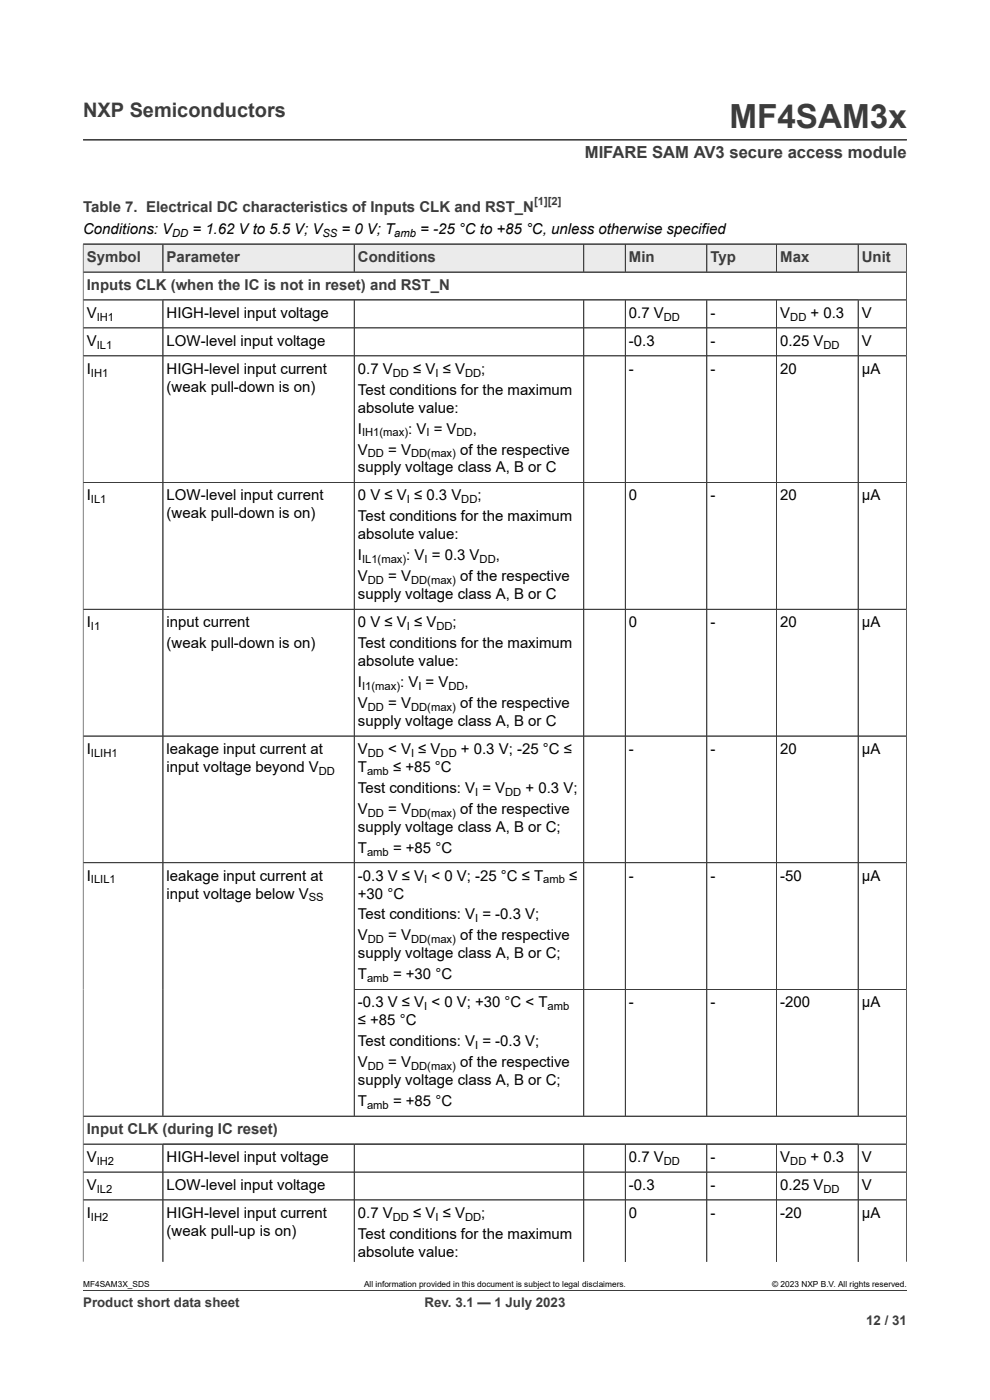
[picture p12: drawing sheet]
<svg xmlns="http://www.w3.org/2000/svg" width="210mm" height="297mm" viewBox="0 0 210 297" stroke-linecap="round" stroke-linejoin="round" font-family="sans-serif">
<defs><g id="words">
<text font-size="7.1" fill="#3c3c3c" x="154.7" y="27.2">MF4SAM3x</text>
<text font-size="4.2" fill="#3c3c3c" x="17.6" y="24.8">NXP Semiconductors</text>
<text font-size="3.5" fill="#3c3c3c" x="124.1" y="33.5">MIFARE SAM AV3 secure access module</text>
<g font-size="3.2" fill="#3c3c3c">
<text x="17.6" y="45.1">Table 7. Electrical DC characteristics of Inputs CLK and RST_N</text>
<text x="18.4" y="55.6">Symbol</text>
<text x="35.3" y="55.6">Parameter</text>
<text x="75.9" y="55.6">Conditions</text>
<text x="133.4" y="55.6">Min</text>
<text x="150.7" y="55.6">Typ</text>
<text x="165.5" y="55.6">Max</text>
<text x="182.8" y="55.6">Unit</text>
<text x="18.4" y="61.5">Inputs CLK (when the IC is not in reset) and RST_N</text>
<text x="18.4" y="240.6">Input CLK (during IC reset)</text>
</g>
<g font-size="3.2">
<text x="17.6" y="49.6">Conditions: V</text>
<text x="40.8" y="49.6">= 1.62 V to 5.5 V; V</text>
<text x="72.5" y="49.6">= 0 V; T</text>
<text x="89.2" y="49.6">= -25 °C to +85 °C, unless otherwise specified</text>
<text x="18.4" y="67.4">V</text>
<text x="35.3" y="67.4">HIGH-level input voltage</text>
<text x="133.4" y="67.4">0.7 V</text>
<text x="150.7" y="67.4">-</text>
<text x="165.5" y="67.4">V</text>
<text x="172" y="67.4">+ 0.3</text>
<text x="182.8" y="67.4">V</text>
<text x="18.4" y="73.4">V</text>
<text x="35.3" y="73.4">LOW-level input voltage</text>
<text x="133.4" y="73.4">-0.3</text>
<text x="150.7" y="73.4">-</text>
<text x="165.5" y="73.4">0.25 V</text>
<text x="182.8" y="73.4">V</text>
<text x="18.4" y="79.3">I</text>
<text x="35.3" y="79.3">HIGH-level input current</text>
<text x="35.3" y="83.1">(weak pull-down is on)</text>
<text x="75.9" y="79.3">0.7 V</text>
<text x="75.9" y="83.7">Test conditions for the maximum</text>
<text x="87.6" y="79.3">≤ V ≤ V</text>
<text x="102.1" y="79.3">;</text>
<text x="133.4" y="79.3">-</text>
<text x="150.7" y="79.3">-</text>
<text x="165.5" y="79.3">20</text>
<text x="182.8" y="79.3">μA</text>
<text x="75.9" y="87.5">absolute value:</text>
<text x="75.9" y="92">I</text>
<text x="86.6" y="92">: V = V</text>
<text x="100.3" y="92">,</text>
<text x="75.9" y="96.4">V</text>
<text x="75.9" y="100.2">supply voltage class A, B or C</text>
<text x="82.3" y="96.4">= V</text>
<text x="97.6" y="96.4">of the respective</text>
<text x="18.4" y="106.2">I</text>
<text x="35.3" y="106.2">LOW-level input current</text>
<text x="75.9" y="106.2">0 V ≤ V ≤ 0.3 V</text>
<text x="101.3" y="106.2">;</text>
<text x="133.4" y="106.2">0</text>
<text x="150.7" y="106.2">-</text>
<text x="165.5" y="106.2">20</text>
<text x="182.8" y="106.2">μA</text>
<text x="35.3" y="110">(weak pull-down is on)</text>
<text x="75.9" y="110.6">Test conditions for the maximum</text>
<text x="75.9" y="114.4">absolute value:</text>
<text x="75.9" y="118.9">I</text>
<text x="86.2" y="118.9">: V = 0.3 V</text>
<text x="105.2" y="118.9">,</text>
<text x="75.9" y="123.3">V</text>
<text x="82.3" y="123.3">= V</text>
<text x="97.6" y="123.3">of the respective</text>
<text x="75.9" y="127.1">supply voltage class A, B or C</text>
<text x="18.4" y="133">I</text>
<text x="35.3" y="133">input current</text>
<text x="35.3" y="137.5">(weak pull-down is on)</text>
<text x="75.9" y="133">0 V ≤ V ≤ V</text>
<text x="75.9" y="137.5">Test conditions for the maximum</text>
<text x="96" y="133">;</text>
<text x="133.4" y="133">0</text>
<text x="150.7" y="133">-</text>
<text x="165.5" y="133">20</text>
<text x="182.8" y="133">μA</text>
<text x="75.9" y="141.3">absolute value:</text>
<text x="75.9" y="145.7">I</text>
<text x="84.9" y="145.7">: V = V</text>
<text x="98.6" y="145.7">,</text>
<text x="75.9" y="150.2">V</text>
<text x="75.9" y="154">supply voltage class A, B or C</text>
<text x="82.3" y="150.2">= V</text>
<text x="97.6" y="150.2">of the respective</text>
<text x="18.4" y="159.9">I</text>
<text x="35.3" y="159.9">leakage input current at</text>
<text x="75.9" y="159.9">V</text>
<text x="82.3" y="159.9">&lt; V ≤ V</text>
<text x="97.8" y="159.9">+ 0.3 V; -25 °C ≤</text>
<text x="133.4" y="159.9">-</text>
<text x="150.7" y="159.9">-</text>
<text x="165.5" y="159.9">20</text>
<text x="182.8" y="159.9">μA</text>
<text x="35.3" y="163.7">input voltage beyond V</text>
<text x="75.9" y="163.7">T</text>
<text x="83.4" y="163.7">≤ +85 °C</text>
<text x="75.9" y="168.2">Test conditions: V = V</text>
<text x="75.9" y="172.6">V</text>
<text x="82.3" y="172.6">= V</text>
<text x="97.6" y="172.6">of the respective</text>
<text x="111.5" y="168.2">+ 0.3 V;</text>
<text x="75.9" y="176.4">supply voltage class A, B or C;</text>
<text x="75.9" y="180.9">T</text>
<text x="83.4" y="180.9">= +85 °C</text>
<text x="18.4" y="186.8">I</text>
<text x="35.3" y="186.8">leakage input current at</text>
<text x="35.3" y="190.6">input voltage below V</text>
<text x="75.9" y="186.8">-0.3 V ≤ V &lt; 0 V; -25 °C ≤ T</text>
<text x="75.9" y="190.6">+30 °C</text>
<text x="120.8" y="186.8">≤</text>
<text x="133.4" y="186.8">-</text>
<text x="150.7" y="186.8">-</text>
<text x="165.5" y="186.8">-50</text>
<text x="182.8" y="186.8">μA</text>
<text x="75.9" y="195.1">Test conditions: V = -0.3 V;</text>
<text x="75.9" y="199.5">V</text>
<text x="75.9" y="203.3">supply voltage class A, B or C;</text>
<text x="82.3" y="199.5">= V</text>
<text x="97.6" y="199.5">of the respective</text>
<text x="75.9" y="207.8">T</text>
<text x="83.4" y="207.8">= +30 °C</text>
<text x="75.9" y="213.7">-0.3 V ≤ V &lt; 0 V; +30 °C &lt; T</text>
<text x="133.4" y="213.7">-</text>
<text x="150.7" y="213.7">-</text>
<text x="165.5" y="213.7">-200</text>
<text x="182.8" y="213.7">μA</text>
<text x="75.9" y="217.5">≤ +85 °C</text>
<text x="75.9" y="221.9">Test conditions: V = -0.3 V;</text>
<text x="75.9" y="226.4">V</text>
<text x="82.3" y="226.4">= V</text>
<text x="97.6" y="226.4">of the respective</text>
<text x="75.9" y="230.2">supply voltage class A, B or C;</text>
<text x="75.9" y="234.6">T</text>
<text x="83.4" y="234.6">= +85 °C</text>
<text x="18.4" y="246.5">V</text>
<text x="35.3" y="246.5">HIGH-level input voltage</text>
<text x="133.4" y="246.5">0.7 V</text>
<text x="150.7" y="246.5">-</text>
<text x="165.5" y="246.5">V</text>
<text x="172" y="246.5">+ 0.3</text>
<text x="182.8" y="246.5">V</text>
<text x="18.4" y="252.4">V</text>
<text x="35.3" y="252.4">LOW-level input voltage</text>
<text x="133.4" y="252.4">-0.3</text>
<text x="150.7" y="252.4">-</text>
<text x="165.5" y="252.4">0.25 V</text>
<text x="182.8" y="252.4">V</text>
<text x="18.4" y="258.4">I</text>
<text x="35.3" y="258.4">HIGH-level input current</text>
<text x="35.3" y="262.2">(weak pull-up is on)</text>
<text x="75.9" y="258.4">0.7 V</text>
<text x="75.9" y="262.8">Test conditions for the maximum</text>
<text x="87.6" y="258.4">≤ V ≤ V</text>
<text x="102.1" y="258.4">;</text>
<text x="133.4" y="258.4">0</text>
<text x="150.7" y="258.4">-</text>
<text x="165.5" y="258.4">-20</text>
<text x="182.8" y="258.4">μA</text>
<text x="75.9" y="266.6">absolute value:</text>
</g>
<g font-size="2.8" fill="#3c3c3c">
<text x="17.6" y="277.3">Product short data sheet</text>
<text x="90.1" y="277.3">Rev. 3.1 — 1 July 2023</text>
<text x="183.7" y="281">12 / 31</text>
</g>
<text font-size="2.4" fill="#3c3c3c" x="113.3" y="43.4">[1][2]</text>
<g font-size="2.4">
<text x="36.5" y="50.2">DD</text>
<text x="68.4" y="50.2">SS</text>
<text x="83.6" y="50.2">amb</text>
<text x="20.5" y="68">IH1</text>
<text x="140.8" y="68">DD</text>
<text x="167.6" y="68">DD</text>
<text x="20.5" y="74">IL1</text>
<text x="174.7" y="74">DD</text>
<text x="19.3" y="79.9">IH1</text>
<text x="83.3" y="79.9">DD</text>
<text x="92.4" y="79.9">I</text>
<text x="98.6" y="79.9">DD</text>
<text x="76.8" y="92.6">IH1(max)</text>
<text x="90.5" y="92.6">I</text>
<text x="96.8" y="92.6">DD</text>
<text x="78" y="97">DD</text>
<text x="87.2" y="97">DD(max)</text>
<text x="19.3" y="106.8">IL1</text>
<text x="86.3" y="106.8">I</text>
<text x="97.9" y="106.8">DD</text>
<text x="76.8" y="119.5">IL1(max)</text>
<text x="90.1" y="119.5">I</text>
<text x="101.7" y="119.5">DD</text>
<text x="78" y="123.9">DD</text>
<text x="87.2" y="123.9">DD(max)</text>
<text x="19.3" y="133.7">I1</text>
<text x="86.3" y="133.7">I</text>
<text x="92.6" y="133.7">DD</text>
<text x="76.8" y="146.4">I1(max)</text>
<text x="88.7" y="146.4">I</text>
<text x="95.1" y="146.4">DD</text>
<text x="78" y="150.8">DD</text>
<text x="87.2" y="150.8">DD(max)</text>
<text x="19.3" y="160.5">ILIH1</text>
<text x="78" y="160.5">DD</text>
<text x="87.2" y="160.5">I</text>
<text x="93.5" y="160.5">DD</text>
<text x="67.6" y="164.4">DD</text>
<text x="77.9" y="164.4">amb</text>
<text x="78" y="173.2">DD</text>
<text x="87.2" y="173.2">DD(max)</text>
<text x="100.8" y="168.8">I</text>
<text x="107.2" y="168.8">DD</text>
<text x="77.9" y="181.5">amb</text>
<text x="19.3" y="187.4">ILIL1</text>
<text x="65.5" y="191.2">SS</text>
<text x="90" y="187.4">I</text>
<text x="115.2" y="187.4">amb</text>
<text x="100.8" y="195.7">I</text>
<text x="78" y="200.1">DD</text>
<text x="87.2" y="200.1">DD(max)</text>
<text x="77.9" y="208.4">amb</text>
<text x="90" y="214.3">I</text>
<text x="116.1" y="214.3">amb</text>
<text x="78" y="227">DD</text>
<text x="87.2" y="227">DD(max)</text>
<text x="100.8" y="222.6">I</text>
<text x="77.9" y="235.3">amb</text>
<text x="20.5" y="247.1">IH2</text>
<text x="140.8" y="247.1">DD</text>
<text x="167.6" y="247.1">DD</text>
<text x="20.5" y="253">IL2</text>
<text x="174.7" y="253">DD</text>
<text x="19.3" y="259">IH2</text>
<text x="83.3" y="259">DD</text>
<text x="92.4" y="259">I</text>
<text x="98.6" y="259">DD</text>
</g>
<g font-size="1.8">
<text x="17.6" y="273.1">MF4SAM3X_SDS</text>
<text x="77.2" y="273.1">All information provided in this document is subject to legal disclaimers.</text>
<text x="163.8" y="273.1">© 2023 NXP B.V. All rights reserved.</text>
</g>
</g></defs>
<path d="M17.6 29.7h174.8M17.6 51.8h174.7" fill="none" stroke="#3c3c3c" stroke-width=".21"/>
<path d="M17.7 51.9h16.8v5.7h-16.8z" fill="#ebebeb"/>
<path d="M17.6 51.8h17v5.9h-17z" fill="none" stroke="#3c3c3c" stroke-width=".21"/>
<path d="M34.6 51.9h40.5v5.7h-40.5z" fill="#ebebeb"/>
<path d="M34.6 51.8h40.5v5.9h-40.5z" fill="none" stroke="#3c3c3c" stroke-width=".21"/>
<path d="M75.2 51.9h48.6v5.7h-48.6z" fill="#ebebeb"/>
<path d="M75.1 51.8h48.7v5.9h-48.7z" fill="none" stroke="#3c3c3c" stroke-width=".21"/>
<path d="M123.9 51.9h8.7v5.7h-8.7z" fill="#ebebeb"/>
<path d="M123.8 51.8h8.8v5.9h-8.8z" fill="none" stroke="#3c3c3c" stroke-width=".21"/>
<path d="M132.7 51.9h17.2v5.7h-17.2z" fill="#ebebeb"/>
<path d="M132.6 51.8h17.3v5.9h-17.3z" fill="none" stroke="#3c3c3c" stroke-width=".21"/>
<path d="M150 51.9h14.7v5.7h-14.7z" fill="#ebebeb"/>
<path d="M149.9 51.8h14.8v5.9h-14.8z" fill="none" stroke="#3c3c3c" stroke-width=".21"/>
<path d="M164.8 51.9h17.2v5.7h-17.2z" fill="#ebebeb"/>
<path d="M164.7 51.8h17.3v5.9h-17.3z" fill="none" stroke="#3c3c3c" stroke-width=".21"/>
<path d="M182.1 51.9h10.1v5.7h-10.1z" fill="#ebebeb"/>
<g fill="none" stroke="#3c3c3c" stroke-width=".21">
<path d="M17.6 51.8h174.7v215.9M17.6 51.9v215.8M34.6 51.9v5.7M75.1 51.9v5.7M123.8 51.9v5.7M132.6 51.9v5.7M149.9 51.9v5.7M164.7 51.9v5.7M182 51.8v5.9M192.3 57.7h-174.7M17.6 63.6h174.7M17.6 69.6h174.7"/>
<path d="M17.6 75.5h174.7M34.6 63.6v173.2M75.1 63.6v173.2M123.8 63.6v173.2M132.6 63.6v173.2M149.9 63.6v173.2M164.7 63.6v173.2M182 63.6v173.2M17.6 102.4h174.7M17.6 129.3h174.7M17.6 156.1h174.7M17.6 183h174.7"/>
<path d="M192.3 209.9h-117.2M192.3 236.8h-174.7M17.6 242.7h174.7M17.6 248.6h174.7M17.6 254.6h174.7M34.6 242.7v25M75.1 242.7v25M123.8 242.7v25M132.6 242.7v25M149.9 242.7v25M164.7 242.7v25M182 242.7v25"/>
<path d="M17.6 273.8h174.8"/>
</g>
<use href="#words"/>
</svg>
